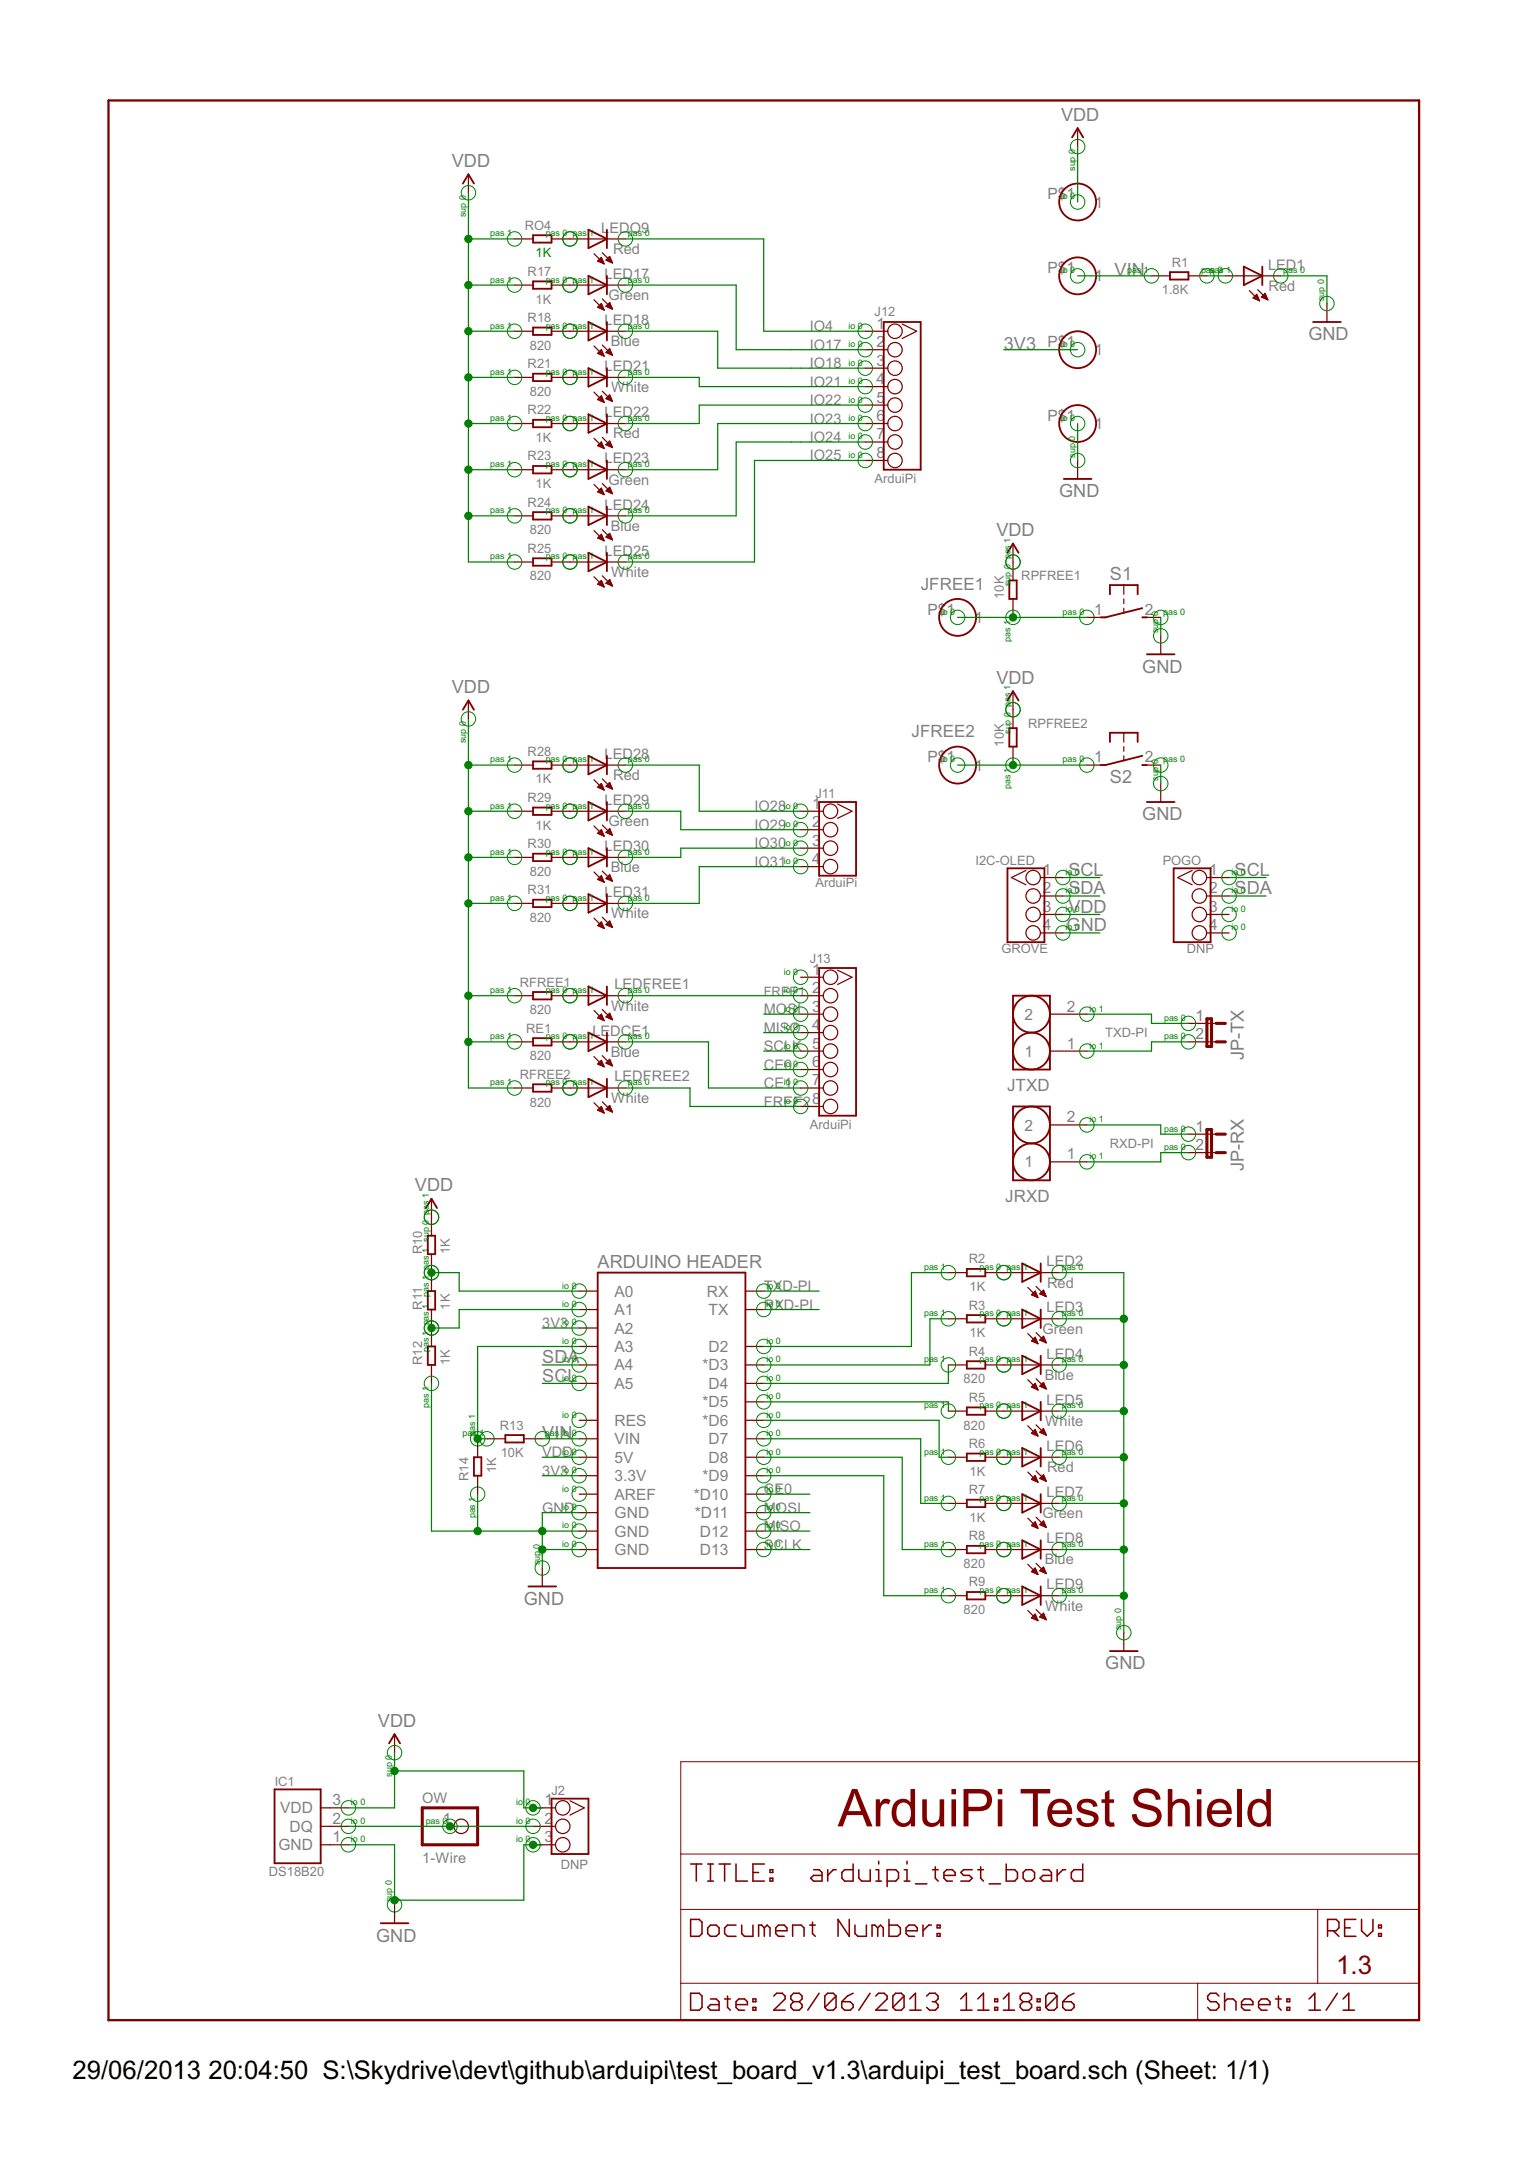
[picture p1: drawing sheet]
<svg xmlns="http://www.w3.org/2000/svg" width="210mm" height="297mm" viewBox="0 0 210 297" stroke-linecap="round" stroke-linejoin="round" font-family="sans-serif">
<defs><g id="words">
<text font-size="8" fill="#800000" x="115.2" y="251.3">ArduiPi Test Shield</text>
<text font-size="4" fill="#800000" x="183.8" y="271.6">1.3</text>
<g font-size="4">
<text x="10" y="286">29/06/2013</text>
<text x="28.7" y="286">20:04:50 S:\Skydrive\devt\github\arduipi\test_board_v1.3\arduipi_test_board.sch (Sheet: 1/1)</text>
</g>
<g font-size="2.8" fill="#808080">
<text x="145.9" y="16.6">VDD</text>
<text x="62.1" y="23">VDD</text>
<text x="153.3" y="38">VIN</text>
<text x="180" y="46.8">GND</text>
<text x="138.1" y="48.1">3V3</text>
<text x="145.7" y="68.4">GND</text>
<text x="137.1" y="73.8">VDD</text>
<text x="152.7" y="79.9">S1</text>
<text x="62.1" y="95.3">VDD</text>
<text x="137.1" y="94.1">VDD</text>
<text x="157.1" y="92.6">GND</text>
<text x="152.7" y="107.8">S2</text>
<text x="157.1" y="112.9">GND</text>
<text x="147" y="125.6">VDD</text>
<text x="147" y="120.5">SCL</text>
<text x="147" y="123">SDA</text>
<text x="169.8" y="120.5">SCL</text>
<text x="169.8" y="123">SDA</text>
<text x="146.7" y="128.1">GND</text>
<text x="171.1" y="145.9" transform="rotate(-90 171.1 145.9)">JP-TX</text>
<text x="171.1" y="161.1" transform="rotate(-90 171.1 161.1)">JP-RX</text>
<text x="57.1" y="163.9">VDD</text>
<text x="82.2" y="174.5">ARDUINO HEADER</text>
<text x="74.6" y="190.1">SCL</text>
<text x="74.6" y="187.5">SDA</text>
<text x="74.6" y="197.9">VIN</text>
<text x="72" y="220.8">GND</text>
<text x="152" y="229.7">GND</text>
<text x="52" y="237.6">VDD</text>
<text x="51.7" y="267.2">GND</text>
</g>
<g font-size="2.6" fill="#808080">
<text x="126.6" y="81.1">JFREE1</text>
<text x="125.4" y="101.4">JFREE2</text>
<text x="138.5" y="150.1">JTXD</text>
<text x="138.3" y="165.3">JRXD</text>
</g>
<g font-size="2.4" fill="#808080">
<text x="144.1" y="27.4">P$1</text>
<text x="150.6" y="28.6">1</text>
<text x="144.1" y="37.6">P$1</text>
<text x="150.6" y="38.7">1</text>
<text x="120.6" y="47.8">2</text>
<text x="120.6" y="45.2">1</text>
<text x="144.1" y="47.8">P$1</text>
<text x="120.6" y="50.3">3</text>
<text x="120.6" y="52.8">4</text>
<text x="150.6" y="48.9">1</text>
<text x="120.6" y="55.4">5</text>
<text x="120.6" y="57.9">6</text>
<text x="144.1" y="57.9">P$1</text>
<text x="150.6" y="59">1</text>
<text x="120.6" y="60.5">7</text>
<text x="120.6" y="63">8</text>
<text x="127.6" y="84.6">P$1</text>
<text x="134.1" y="85.7">1</text>
<text x="150.5" y="84.6">1</text>
<text x="157.5" y="84.6">2</text>
<text x="127.6" y="104.9">P$1</text>
<text x="134.1" y="106">1</text>
<text x="150.5" y="104.9">1</text>
<text x="157.5" y="104.9">2</text>
<text x="111.7" y="111.2">1</text>
<text x="111.7" y="113.8">2</text>
<text x="111.7" y="116.3">3</text>
<text x="111.7" y="118.9">4</text>
<text x="143.5" y="120.4">1</text>
<text x="143.5" y="122.9">2</text>
<text x="143.5" y="125.5">3</text>
<text x="166.3" y="120.4">1</text>
<text x="166.3" y="122.9">2</text>
<text x="166.3" y="125.5">3</text>
<text x="143.5" y="128">4</text>
<text x="166.3" y="128">4</text>
<text x="111.7" y="136.6">2</text>
<text x="111.7" y="134.1">1</text>
<text x="140.9" y="140.3">2</text>
<text x="146.8" y="139.2">2</text>
<text x="164.5" y="140.5">1</text>
<text x="164.5" y="143">2</text>
<text x="111.7" y="146.8">6</text>
<text x="111.7" y="149.3">7</text>
<text x="140.9" y="145.4">1</text>
<text x="146.8" y="144.3">1</text>
<text x="140.9" y="155.5">2</text>
<text x="146.8" y="154.4">2</text>
<text x="164.5" y="155.7">1</text>
<text x="140.9" y="160.6">1</text>
<text x="146.8" y="159.5">1</text>
<text x="164.5" y="158.2">2</text>
<text x="84.5" y="178.4">A0</text>
<text x="97.2" y="178.4">RX</text>
<text x="84.5" y="180.9">A1</text>
<text x="84.5" y="183.5">A2</text>
<text x="97.5" y="180.9">TX</text>
<text x="84.5" y="186">A3</text>
<text x="84.5" y="188.6">A4</text>
<text x="84.5" y="191.1">A5</text>
<text x="96.6" y="188.6">*D3</text>
<text x="97.5" y="186">D2</text>
<text x="97.5" y="191.1">D4</text>
<text x="84.5" y="196.2">RES</text>
<text x="96.6" y="193.6">*D5</text>
<text x="96.6" y="196.2">*D6</text>
<text x="84.5" y="198.7">VIN</text>
<text x="84.5" y="201.2">5V</text>
<text x="84.5" y="203.8">3.3V</text>
<text x="96.6" y="203.8">*D9</text>
<text x="97.5" y="198.7">D7</text>
<text x="97.5" y="201.2">D8</text>
<text x="84.5" y="206.3">AREF</text>
<text x="84.5" y="208.9">GND</text>
<text x="95.4" y="206.3">*D10</text>
<text x="95.6" y="208.9">*D11</text>
<text x="84.5" y="211.4">GND</text>
<text x="84.5" y="213.9">GND</text>
<text x="96.3" y="211.4">D12</text>
<text x="96.3" y="213.9">D13</text>
<text x="38.5" y="249.5">VDD</text>
<text x="45.7" y="250.9">2</text>
<text x="45.7" y="248.4">3</text>
<text x="60.9" y="250.9">1</text>
<text x="74.9" y="248.4">1</text>
<text x="74.9" y="250.9">2</text>
<text x="38.3" y="254.6">GND</text>
<text x="39.8" y="252">DQ</text>
<text x="45.7" y="253.5">1</text>
<text x="74.9" y="253.5">3</text>
</g>
<g font-size="2.2" fill="#808080">
<text x="82.7" y="32">LEDO9</text>
<text x="84.3" y="34.9">Red</text>
<text x="83.2" y="38.4">LED17</text>
<text x="83.7" y="41.3">Green</text>
<text x="174.4" y="37.1">LED1</text>
<text x="174.5" y="40">Red</text>
<text x="83.2" y="44.7">LED18</text>
<text x="84" y="47.6">Blue</text>
<text x="111.4" y="45.6">IO4</text>
<text x="83.2" y="51.1">LED21</text>
<text x="84.1" y="54">White</text>
<text x="111.4" y="48.1">IO17</text>
<text x="111.4" y="50.7">IO18</text>
<text x="111.4" y="53.2">IO21</text>
<text x="83.2" y="57.4">LED22</text>
<text x="111.4" y="55.7">IO22</text>
<text x="111.4" y="58.3">IO23</text>
<text x="83.2" y="63.8">LED23</text>
<text x="84.3" y="60.3">Red</text>
<text x="111.4" y="60.8">IO24</text>
<text x="111.4" y="63.4">IO25</text>
<text x="83.2" y="70.1">LED24</text>
<text x="83.7" y="66.7">Green</text>
<text x="83.2" y="76.5">LED25</text>
<text x="84" y="73">Blue</text>
<text x="84.1" y="79.4">White</text>
<text x="83.2" y="104.4">LED28</text>
<text x="84.3" y="107.3">Red</text>
<text x="83.2" y="110.7">LED29</text>
<text x="83.7" y="113.7">Green</text>
<text x="103.8" y="111.6">IO28</text>
<text x="83.2" y="117.1">LED30</text>
<text x="103.8" y="114.1">IO29</text>
<text x="103.8" y="116.7">IO30</text>
<text x="103.8" y="119.2">IO31</text>
<text x="83.2" y="123.4">LED31</text>
<text x="84" y="120">Blue</text>
<text x="84.1" y="126.4">White</text>
<text x="84.5" y="136">LEDFREE1</text>
<text x="81.5" y="142.5">LEDCE1</text>
<text x="84.1" y="139.1">White</text>
<text x="105.1" y="139.5">MOSI 3</text>
<text x="105.1" y="142.1">MISO 4</text>
<text x="84" y="145.4">Blue</text>
<text x="84.5" y="148.7">LEDFREE2</text>
<text x="105.1" y="144.6">SCLK 5</text>
<text x="105.1" y="147.2">CE0</text>
<text x="105.1" y="149.7">CE1</text>
<text x="84.1" y="151.7">White</text>
<text x="105.1" y="152.2">FREE28</text>
<text x="105.1" y="177.6">TXD-PI</text>
<text x="144" y="174.2">LED2</text>
<text x="144" y="177.1">Red</text>
<text x="74.6" y="182.7">3V3</text>
<text x="105.1" y="180.2">RXD-PI</text>
<text x="143.4" y="183.5">Green</text>
<text x="144" y="180.6">LED3</text>
<text x="143.7" y="189.8">Blue</text>
<text x="144" y="186.9">LED4</text>
<text x="143.7" y="196.2">White</text>
<text x="144" y="193.3">LED5</text>
<text x="74.6" y="200.5">VDD</text>
<text x="74.6" y="203">3V3</text>
<text x="144" y="199.6">LED6</text>
<text x="144" y="202.5">Red</text>
<text x="74.6" y="208.1">GND</text>
<text x="105.1" y="208.1">MOSI</text>
<text x="105.1" y="205.6">CE0</text>
<text x="143.4" y="208.9">Green</text>
<text x="144" y="206">LED7</text>
<text x="105.1" y="210.6">MISO</text>
<text x="105.1" y="213.2">SCLK</text>
<text x="143.7" y="215.2">Blue</text>
<text x="144" y="212.3">LED8</text>
<text x="143.7" y="221.6">White</text>
<text x="144" y="218.7">LED9</text>
<text x="58.1" y="248.1">OW</text>
<text x="58.1" y="256.4">1-Wire</text>
</g>
<g font-size="2" fill="#808080">
<text x="72.2" y="31.6">RO4</text>
<text x="72.6" y="38">R17</text>
<text x="73.7" y="41.8">1K</text>
<text x="159.8" y="40.5">1.8K</text>
<text x="161.2" y="36.7">R1</text>
<text x="72.6" y="44.3">R18</text>
<text x="120.3" y="43.5">J12</text>
<text x="72.6" y="50.7">R21</text>
<text x="72.9" y="48.1">820</text>
<text x="72.6" y="57">R22</text>
<text x="72.9" y="54.5">820</text>
<text x="72.6" y="63.4">R23</text>
<text x="73.7" y="60.8">1K</text>
<text x="72.6" y="69.7">R24</text>
<text x="73.7" y="67.2">1K</text>
<text x="120.3" y="66.4">ArduiPi</text>
<text x="72.6" y="76">R25</text>
<text x="72.9" y="73.5">820</text>
<text x="72.9" y="79.9">820</text>
<text x="138.1" y="82.4" transform="rotate(-90 138.1 82.4)">10K</text>
<text x="140.5" y="79.9">RPFREE1</text>
<text x="141.4" y="100.2">RPFREE2</text>
<text x="72.6" y="104">R28</text>
<text x="73.7" y="107.8">1K</text>
<text x="138.1" y="102.7" transform="rotate(-90 138.1 102.7)">10K</text>
<text x="72.6" y="110.3">R29</text>
<text x="112.2" y="109.8">J11</text>
<text x="72.6" y="116.7">R30</text>
<text x="73.7" y="114.1">1K</text>
<text x="134.2" y="119">I2C-OLED</text>
<text x="159.9" y="119">POGO</text>
<text x="72.6" y="123">R31</text>
<text x="72.9" y="120.5">820</text>
<text x="112.2" y="122">ArduiPi</text>
<text x="72.9" y="126.8">820</text>
<text x="137.8" y="131.2">GROVE</text>
<text x="163.3" y="131.2">DNP</text>
<text x="71.5" y="135.7">RFREE1</text>
<text x="105.1" y="137">FREE1</text>
<text x="111.4" y="132.4">J13</text>
<text x="72.4" y="142.1">RE1</text>
<text x="72.9" y="139.5">820</text>
<text x="152" y="142.7">TXD-PI</text>
<text x="71.5" y="148.4">RFREE2</text>
<text x="72.9" y="145.9">820</text>
<text x="72.9" y="152.2">820</text>
<text x="111.4" y="155.3">ArduiPi</text>
<text x="152.7" y="157.9">RXD-PI</text>
<text x="58.1" y="172.6" transform="rotate(-90 58.1 172.6)">R10</text>
<text x="61.9" y="172.6" transform="rotate(-90 61.9 172.6)">1K</text>
<text x="133.2" y="173.8">R2</text>
<text x="133.4" y="177.6">1K</text>
<text x="58.1" y="180.2" transform="rotate(-90 58.1 180.2)">R11</text>
<text x="61.9" y="180.2" transform="rotate(-90 61.9 180.2)">1K</text>
<text x="133.2" y="180.2">R3</text>
<text x="133.4" y="184">1K</text>
<text x="58.1" y="187.8" transform="rotate(-90 58.1 187.8)">R12</text>
<text x="61.9" y="187.8" transform="rotate(-90 61.9 187.8)">1K</text>
<text x="132.5" y="190.3">820</text>
<text x="133.2" y="186.5">R4</text>
<text x="68.8" y="196.7">R13</text>
<text x="132.5" y="196.7">820</text>
<text x="133.2" y="192.9">R5</text>
<text x="64.4" y="203.8" transform="rotate(-90 64.4 203.8)">R14</text>
<text x="68.2" y="202.7" transform="rotate(-90 68.2 202.7)">1K</text>
<text x="68.9" y="200.5">10K</text>
<text x="133.2" y="199.2">R6</text>
<text x="133.4" y="203">1K</text>
<text x="133.2" y="205.6">R7</text>
<text x="133.4" y="209.4">1K</text>
<text x="132.5" y="215.7">820</text>
<text x="133.2" y="211.9">R8</text>
<text x="133.2" y="218.3">R9</text>
<text x="132.5" y="222.1">820</text>
<text x="37.8" y="245.7">IC1</text>
<text x="75.9" y="247">J2</text>
<text x="77.1" y="257.1">DNP</text>
<text x="37" y="258.1">DS18B20</text>
</g>
<text font-size="2" fill="#008000" x="73.7" y="35.4">1K</text>
<g font-size="1.4" fill="#008000">
<text x="147.9" y="23.5" transform="rotate(-90 147.9 23.5)">sup 0</text>
<text x="64.1" y="29.9" transform="rotate(-90 64.1 29.9)">sup 0</text>
<text x="145.9" y="27.4">io 0</text>
<text x="67.4" y="32.5">pas 1</text>
<text x="75.1" y="32.5">pas 0 pas 1</text>
<text x="86.4" y="32.5">pas 0</text>
<text x="67.4" y="38.9">pas 1</text>
<text x="75.1" y="38.9">pas 0 pas 1</text>
<text x="86.4" y="38.9">pas 0</text>
<text x="145.9" y="37.6">io 0</text>
<text x="155" y="37.6">pas 1</text>
<text x="165.2" y="37.6">papsa0s 1</text>
<text x="176.5" y="37.6">pas 0</text>
<text x="182.2" y="41.4" transform="rotate(-90 182.2 41.4)">sup 0</text>
<text x="67.4" y="45.2">pas 1</text>
<text x="75.1" y="45.2">pas 0 pas 1</text>
<text x="86.4" y="45.2">pas 0</text>
<text x="116.7" y="47.8">io 0</text>
<text x="116.7" y="45.2">io 0</text>
<text x="145.9" y="47.8">io 0</text>
<text x="67.4" y="51.6">pas 1</text>
<text x="75.1" y="51.6">pas 0 pas 1</text>
<text x="86.4" y="51.6">pas 0</text>
<text x="116.7" y="50.3">io 0</text>
<text x="116.7" y="52.8">io 0</text>
<text x="67.4" y="57.9">pas 1</text>
<text x="75.1" y="57.9">pas 0 pas 1</text>
<text x="86.4" y="57.9">pas 0</text>
<text x="116.7" y="55.4">io 0</text>
<text x="116.7" y="57.9">io 0</text>
<text x="145.9" y="57.9">io 0</text>
<text x="67.4" y="64.3">pas 1</text>
<text x="75.1" y="64.3">pas 0 pas 1</text>
<text x="86.4" y="64.3">pas 0</text>
<text x="116.7" y="60.5">io 0</text>
<text x="116.7" y="63">io 0</text>
<text x="147.9" y="63" transform="rotate(-90 147.9 63)">sup 0</text>
<text x="67.4" y="70.6">pas 1</text>
<text x="75.1" y="70.6">pas 0 pas 1</text>
<text x="86.4" y="70.6">pas 0</text>
<text x="67.4" y="77">pas 1</text>
<text x="75.1" y="77">pas 0 pas 1</text>
<text x="86.4" y="77">pas 0</text>
<text x="139" y="80.7" transform="rotate(-90 139 80.7)">sup 0 pas 1</text>
<text x="129.4" y="84.6">io 0</text>
<text x="139" y="88.3" transform="rotate(-90 139 88.3)">pas 1</text>
<text x="146.2" y="84.6">pas 0</text>
<text x="159.3" y="87.1" transform="rotate(-90 159.3 87.1)">sup</text>
<text x="159.3" y="84.8" transform="rotate(-90 159.3 84.8)">0</text>
<text x="160" y="84.6">pas 0</text>
<text x="139" y="101" transform="rotate(-90 139 101)">sup 0 pas 1</text>
<text x="64.1" y="102.2" transform="rotate(-90 64.1 102.2)">sup 0</text>
<text x="67.4" y="104.9">pas 1</text>
<text x="75.1" y="104.9">pas 0 pas 1</text>
<text x="86.4" y="104.9">pas 0</text>
<text x="129.4" y="104.9">io 0</text>
<text x="146.2" y="104.9">pas 0</text>
<text x="159.3" y="107.4" transform="rotate(-90 159.3 107.4)">sup</text>
<text x="159.3" y="105.1" transform="rotate(-90 159.3 105.1)">0</text>
<text x="160" y="104.9">pas 0</text>
<text x="67.4" y="111.2">pas 1</text>
<text x="75.1" y="111.2">pas 0 pas 1</text>
<text x="86.4" y="111.2">pas 0</text>
<text x="107.8" y="111.2">io 0</text>
<text x="107.8" y="113.8">io 0</text>
<text x="139" y="108.6" transform="rotate(-90 139 108.6)">pas 1</text>
<text x="67.4" y="117.6">pas 1</text>
<text x="75.1" y="117.6">pas 0 pas 1</text>
<text x="86.4" y="117.6">pas 0</text>
<text x="107.8" y="116.3">io 0</text>
<text x="107.8" y="118.9">io 0</text>
<text x="67.4" y="123.9">pas 1</text>
<text x="75.1" y="123.9">pas 0 pas 1</text>
<text x="86.4" y="123.9">pas 0</text>
<text x="146.6" y="120.4">io 0</text>
<text x="146.6" y="122.9">io 0</text>
<text x="146.6" y="125.5">io 0</text>
<text x="169.4" y="120.4">io 0</text>
<text x="169.4" y="122.9">io 0</text>
<text x="169.4" y="125.5">io 0</text>
<text x="146.6" y="128">io 0</text>
<text x="169.4" y="128">io 0</text>
<text x="67.4" y="136.6">pas 1</text>
<text x="75.1" y="136.6">pas 0 pas 1</text>
<text x="86.4" y="136.6">pas 0</text>
<text x="107.8" y="136.6">io 0</text>
<text x="107.8" y="134.1">io 0</text>
<text x="67.4" y="143">pas 1</text>
<text x="75.1" y="143">pas 0 pas 1</text>
<text x="86.4" y="143">pas 0</text>
<text x="107.8" y="139.2">io 0</text>
<text x="107.8" y="141.7">io 0</text>
<text x="149.9" y="139.2">io 1</text>
<text x="160.1" y="140.5">pas 0</text>
<text x="160.1" y="143">pas 0</text>
<text x="67.4" y="149.3">pas 1</text>
<text x="75.1" y="149.3">pas 0 pas 1</text>
<text x="86.4" y="149.3">pas 0</text>
<text x="107.8" y="144.3">io 0</text>
<text x="107.8" y="146.8">io 0</text>
<text x="107.8" y="149.3">io 0</text>
<text x="149.9" y="144.3">io 1</text>
<text x="107.8" y="151.9">io 0</text>
<text x="149.9" y="154.4">io 1</text>
<text x="160.1" y="155.7">pas 0</text>
<text x="149.9" y="159.5">io 1</text>
<text x="160.1" y="158.2">pas 0</text>
<text x="77.3" y="177.3">io 0</text>
<text x="77.3" y="179.8">io 0</text>
<text x="105.4" y="177.3">io 0</text>
<text x="105.4" y="179.8">io 0</text>
<text x="127.1" y="174.7">pas 1</text>
<text x="134.7" y="174.7">pas 0 pas 1</text>
<text x="146" y="174.7">pas 0</text>
<text x="77.3" y="182.4">io 0</text>
<text x="77.3" y="184.9">io 0</text>
<text x="105.4" y="184.9">io 0</text>
<text x="127.1" y="181.1">pas 1</text>
<text x="134.7" y="181.1">pas 0 pas 1</text>
<text x="146" y="181.1">pas 0</text>
<text x="59" y="186.1" transform="rotate(-90 59 186.1)">pas 1 pas 1 pas 1 pas 1 sup 0 pas 1</text>
<text x="77.3" y="187.4">io 0</text>
<text x="77.3" y="190">io 0</text>
<text x="105.4" y="187.4">io 0</text>
<text x="105.4" y="190">io 0</text>
<text x="127.1" y="187.4">pas 1</text>
<text x="134.7" y="187.4">pas 0 pas 1</text>
<text x="146" y="187.4">pas 0</text>
<text x="59" y="193.7" transform="rotate(-90 59 193.7)">pas 1</text>
<text x="63.6" y="197.6">pas</text>
<text x="65.3" y="197.6" transform="rotate(-90 65.3 197.6)">pas 1</text>
<text x="65.9" y="197.6">1</text>
<text x="74.9" y="197.6">pas 1io 0</text>
<text x="77.3" y="195.1">io 0</text>
<text x="105.4" y="192.5">io 0</text>
<text x="105.4" y="195.1">io 0</text>
<text x="105.4" y="197.6">io 0</text>
<text x="127.1" y="193.8">pas 1</text>
<text x="134.7" y="193.8">pas 0 pas 1</text>
<text x="146" y="193.8">pas 0</text>
<text x="77.3" y="200.1">io 0</text>
<text x="77.3" y="202.7">io 0</text>
<text x="105.4" y="200.1">io 0</text>
<text x="105.4" y="202.7">io 0</text>
<text x="127.1" y="200.1">pas</text>
<text x="129.4" y="200.1">1</text>
<text x="134.7" y="200.1">pas 0 pas 1</text>
<text x="146" y="200.1">pas 0</text>
<text x="65.3" y="208.9" transform="rotate(-90 65.3 208.9)">pas 1</text>
<text x="77.3" y="205.2">io 0</text>
<text x="77.3" y="207.8">io 0</text>
<text x="105.4" y="205.2">io 0</text>
<text x="105.4" y="207.8">io 0</text>
<text x="127.1" y="206.5">pas 1</text>
<text x="134.7" y="206.5">pas 0 pas 1</text>
<text x="146" y="206.5">pas 0</text>
<text x="74.2" y="215.4" transform="rotate(-90 74.2 215.4)">sup 0</text>
<text x="77.3" y="210.3">io 0</text>
<text x="77.3" y="212.8">io 0</text>
<text x="105.4" y="210.3">io 0</text>
<text x="105.4" y="212.8">io 0</text>
<text x="127.1" y="212.8">pas 1</text>
<text x="134.7" y="212.8">pas 0 pas 1</text>
<text x="146" y="212.8">pas 0</text>
<text x="127.1" y="219.2">pas 1</text>
<text x="134.7" y="219.2">pas 0 pas 1</text>
<text x="146" y="219.2">pas 0</text>
<text x="154.2" y="224.3" transform="rotate(-90 154.2 224.3)">sup 0</text>
<text x="53.9" y="244.5" transform="rotate(-90 53.9 244.5)">sup 0</text>
<text x="48.3" y="250.9">io 0</text>
<text x="48.3" y="248.4">io 0</text>
<text x="58.6" y="250.9">pas 0</text>
<text x="71" y="248.4">io</text>
<text x="71" y="250.9">io 0</text>
<text x="72.3" y="248.4">0</text>
<text x="48.3" y="253.5">io 0</text>
<text x="71" y="253.5">io 0</text>
<text x="53.9" y="261.7" transform="rotate(-90 53.9 261.7)">sup 0</text>
</g>
</g></defs>
<g fill="none" stroke="#800000" stroke-width=".25">
<path d="M147.5 18.9l.7-1.3 .8 1.3M63.7 25.3l.7-1.3 .8 1.3M73.3 32.4h2.6v1h-2.6zM73.3 38.7h2.6v1h-2.6zM80.9 31.6l2.6 1.3-2.6 1.2zM80.9 38l2.6 1.2-2.6 1.3zM83.5 31.6v2.5M83.5 38v2.5M160.9 37.4h2.6v1.1h-2.6zM171.1 36.7l2.5 1.3-2.5 1.2zM173.6 36.7v2.5M73.3 45.1h2.6v1h-2.6z"/>
<path d="M73.3 51.4h2.6v1h-2.6zM73.3 57.8h2.6v1h-2.6zM80.9 44.3l2.6 1.3-2.6 1.2zM80.9 50.7l2.6 1.2-2.6 1.3zM80.9 57l2.6 1.3-2.6 1.2zM83.5 44.3v2.5M83.5 50.7v2.5M83.5 57v2.5M121.6 44.3h5v20.3h-5zM180.6 44.3h3.8M73.3 64.1h2.6v1h-2.6zM73.3 70.5h2.6v1h-2.6z"/>
<path d="M73.3 76.8h2.6v1h-2.6zM80.9 63.4l2.6 1.2-2.6 1.3zM80.9 69.7l2.6 1.3-2.6 1.2zM80.9 76.1l2.6 1.2-2.6 1.3zM83.5 63.4v2.5M83.5 69.7v2.5M83.5 76.1v2.5M138.6 76.1l.7-1.3 .8 1.3M138.8 79.9h1v2.5h-1zM146.3 65.9h3.8M63.7 97.6l.7-1.2 .8 1.2M138.6 96.4l.7-1.3 .8 1.3"/>
<path d="M152.7 81.8v-1.3h3.8v1.3M157.1 83.7l-5.1 1.2h-.6M157.1 84.9h.7M157.8 90h3.8M73.3 104.8h2.6v1h-2.6zM73.3 111.1h2.6v1h-2.6zM73.3 117.5h2.6v1h-2.6zM80.9 104l2.6 1.3-2.6 1.2zM80.9 110.3l2.6 1.3-2.6 1.3zM80.9 116.7l2.6 1.3-2.6 1.2zM83.5 104v2.5M83.5 110.3v2.6"/>
<path d="M83.5 116.7v2.5M112.7 110.3h5.1v10.2h-5.1zM138.6 119.5h5.1v10.1h-5.1zM138.8 100.2h1v2.5h-1zM152.7 102.1v-1.3h3.8v1.3M157.1 104l-5.1 1.3h-.6M157.1 105.3h.7M157.8 110.3h3.8M161.4 119.5h5.1v10.1h-5.1zM73.3 123.8h2.6v1h-2.6zM73.3 136.5h2.6v1h-2.6zM80.9 123l2.6 1.3-2.6 1.3z"/>
<path d="M80.9 135.7l2.6 1.3-2.6 1.3zM83.5 123v2.6M83.5 135.7v2.6M112.7 133.2h5.1v20.3h-5.1zM139.3 137h5.1v10.2h-5.1zM73.3 142.8h2.6v1h-2.6zM73.3 149.2h2.6v1h-2.6zM80.9 142.1l2.6 1.2-2.6 1.3zM80.9 148.4l2.6 1.3-2.6 1.3zM83.5 142.1v2.5M83.5 148.4v2.6M139.3 152.2h5.1v10.2h-5.1z"/>
<path d="M58.6 166.2l.8-1.3 .7 1.3M58.8 170h1.1v2.6h-1.1zM58.8 177.6h1.1v2.6h-1.1zM82.2 175.1h20.3v40.6h-20.3zM133 174.6h2.5v1h-2.5zM140.6 173.8l2.6 1.3-2.6 1.3zM143.2 173.8v2.6M58.8 185.3h1.1v2.5h-1.1zM69.5 197.4h2.6v1.1h-2.6zM133 180.9h2.5v1h-2.5zM133 187.3h2.5v1h-2.5zM133 193.6h2.5v1h-2.5z"/>
<path d="M133 200h2.5v1h-2.5zM140.6 180.2l2.6 1.2-2.6 1.3zM140.6 186.5l2.6 1.3-2.6 1.3zM140.6 192.9l2.6 1.2-2.6 1.3zM140.6 199.2l2.6 1.3-2.6 1.3zM143.2 180.2v2.5M143.2 186.5v2.6M143.2 192.9v2.5M143.2 199.2v2.6M65.2 200.5h1v2.5h-1zM72.7 218.3h3.8M133 206.3h2.5v1h-2.5z"/>
<path d="M133 212.7h2.5v1h-2.5zM133 219h2.5v1h-2.5zM140.6 205.6l2.6 1.2-2.6 1.3zM140.6 211.9l2.6 1.3-2.6 1.3zM140.6 218.3l2.6 1.2-2.6 1.3zM143.2 205.6v2.5M143.2 211.9v2.6M143.2 218.3v2.5M53.5 239.9l.8-1.3 .7 1.3M152.7 227.2h3.8M37.8 246.2h6.3v10.1h-6.3zM75.9 247.5h5v7.6h-5z"/>
<path d="M52.4 264.6h3.8"/>
<circle cx="148.2" cy="38" r="2.54"/>
<circle cx="148.2" cy="27.8" r="2.54"/>
<circle cx="148.2" cy="58.3" r="2.54"/>
<circle cx="148.2" cy="48.1" r="2.54"/>
<circle cx="131.7" cy="84.9" r="2.54"/>
<circle cx="131.7" cy="105.3" r="2.54"/>
<circle cx="141.9" cy="139.5" r="2.54"/>
<circle cx="141.9" cy="159.9" r="2.54"/>
<circle cx="141.9" cy="144.6" r="2.54"/>
<circle cx="141.9" cy="154.8" r="2.54"/>
</g>
<g fill="none" stroke="#800000" stroke-width=".17">
<path d="M148.2 17.6v2.6M64.4 24v2.5M70.8 32.9h2.5M70.8 39.2h2.5M75.9 32.9h10.1M75.9 39.2h10.1M81.7 34.9l1.4 1.4M82.2 35.9l.5-.5 .4 .9zM82.3 35.9h.6M82.3 36h.7M82.4 35.7h.4M82.5 35.6h.3"/>
<path d="M82.6 36.1h.4M82.6 35.5h.1M82.8 34.8l1.4 1.4M82.9 36.2h.2M83.4 35.7h.7M83.5 35.9h.6M83.5 35.6h.5M83.7 35.5h.2M83.8 36h.4M83.8 35.4h.1M83.9 35.3l.3 .9-.8-.4zM84.1 36.1h.1"/>
<path d="M158.4 38h2.5M163.5 38h2.5M168.6 38h7.6M171.9 40l1.3 1.4M173 39.9l1.4 1.4M70.8 58.3h2.5M70.8 45.6h2.5M70.8 51.9h2.5M75.9 58.3h10.1M75.9 45.6h10.1M75.9 51.9h10.1M81.7 41.3l1.4 1.4"/>
<path d="M81.7 47.6l1.4 1.4M81.7 54l1.4 1.4M82.2 42.3l.9 .4M82.2 48.6l.5-.5 .4 .9zM82.2 55l.5-.5 .4 .9zM82.2 42.2h.7M82.3 48.6h.6M82.3 54.9h.6M82.3 48.5h.6M82.4 42.1h.5M82.4 55h.6M82.4 54.8h.4"/>
<path d="M82.4 42.4h.6M82.4 48.4h.4M82.5 42h.3M82.5 54.7h.3M82.5 48.8h.5M82.5 48.3h.3M82.6 41.9h.2M82.6 55.2h.4M82.6 54.5h.2M82.7 48.2h.1M82.7 41.8l-.5 .5M82.7 41.8l.4 .9"/>
<path d="M82.7 42.5h.3M82.7 41.8h.1M82.8 48.9h.2M82.8 41.1l1.4 1.4M82.8 47.5l1.4 1.4M82.8 53.8l1.4 1.4M82.9 55.3h.2M83 42.6h.1M83.4 48.5l.5-.5 .3 .9zM83.4 54.8l.5-.5 .3 .9zM83.4 42.1h.7M83.4 54.8h.7"/>
<path d="M83.4 48.5h.7M83.4 48.4h.6M83.5 42h.5M83.5 54.9h.6M83.5 54.7h.5M83.6 48.3h.4M83.6 42.2h.5M83.6 41.9h.4M83.7 54.5h.2M83.7 48.6h.4M83.7 48.2h.2M83.7 41.8h.2"/>
<path d="M83.8 54.4h.1M83.8 48h.1M83.8 55h.4M83.8 41.6h.1M83.9 42.4h.3M83.9 41.6l-.5 .5 .8 .4M83.9 41.6l.3 .9M84 48.8h.2M84.1 55.2h.1M84.2 42.5h.1M119 48.1h3.1M119 50.7h3.1"/>
<path d="M119 53.2h3.1M119 55.7h3.1M119 58.3h3.1M119 45.6h3.1M124.1 44.6l2 1-2 1M172.4 41l.5-.5 .3 .9zM172.4 41h.7M172.4 40.9h.6M172.6 40.8h.4M172.7 40.7h.2M172.7 41.2h.4M172.8 40.6h.1"/>
<path d="M173 41.3h.2M173.5 40.9l.5-.5 .4 .9zM173.6 40.8h.6M173.6 40.9h.6M173.7 40.7h.4M173.8 40.6h.3M173.9 41h.4M173.9 40.4h.1M174.2 41.2h.1M182.5 41.8v2.5M70.8 64.6h2.5M70.8 71h2.5"/>
<path d="M70.8 77.3h2.5M75.9 64.6h10.1M75.9 71h10.1M75.9 77.3h10.1M81.7 60.3l1.4 1.4M81.7 66.7l1.4 1.4M81.7 73l1.4 1.4M81.7 79.4l1.4 1.4M82.2 61.3l.9 .4M82.2 61.3l.5-.5 .4 .9M82.2 61.3h.7M82.2 67.7l.5-.5 .4 .9z"/>
<path d="M82.2 74l.5-.5 .4 .9zM82.3 74h.6M82.3 67.7h.7M82.3 67.6h.6M82.3 61.2h.6M82.4 74.1h.6M82.4 73.9h.5M82.4 67.5h.4M82.5 61.4h.5M82.5 61.1h.3M82.5 73.7h.3M82.5 67.3h.3"/>
<path d="M82.5 67.8h.5M82.6 60.9h.2M82.6 73.6h.2M82.7 67.2h.1M82.7 74.2h.3M82.7 60.8h.1M82.7 79.9h.1M82.7 61.6h.3M82.8 60.2l1.4 1.4M82.8 66.5l1.4 1.4M82.8 67.9h.3M82.8 72.9l1.4 1.4"/>
<path d="M82.8 79.2l1.4 1.4M83 74.3h.1M83 61.7h.1M83.4 61.2h.7M83.4 61.2l.8 .4M83.4 67.5l.5-.5 .3 .9zM83.4 73.9l.5-.5 .3 .9zM83.4 73.9h.7M83.4 67.6h.7M83.4 67.5h.6M83.5 61.1h.5M83.5 73.7h.5"/>
<path d="M83.5 67.3h.5M83.5 74h.6M83.6 60.9h.4M83.6 61.3h.5M83.6 73.6h.3M83.7 67.2h.2M83.7 60.8h.2M83.7 67.7h.4M83.7 79.9h.2M83.8 73.5h.1M83.8 67.1h.1M83.8 74.1h.4"/>
<path d="M83.8 79.8h.1M83.8 60.7h.1M83.9 60.7l-.5 .5M83.9 60.7l.3 .9M83.9 79.7l-.5 .5M83.9 79.7l.3 .9M83.9 61.4h.3M84 67.8h.2M84.1 74.2h.1M84.2 61.6h.1M119 60.8h3.1M119 63.4h3.1"/>
<path d="M139.3 74.8v5.1M148.2 63.4v2.5M64.4 96.4v2.5M82.2 80.4l.9 .4M82.2 80.4l.5-.5 .4 .9M82.2 80.4h.7M82.3 80.2h.6M82.4 80.1h.4M82.5 80.5h.5M82.6 80h.2M82.8 80.6h.2M83.1 80.7h.1"/>
<path d="M83.4 80.2h.7M83.4 80.2l.8 .4M83.5 80.1h.5M83.6 80h.4M83.7 80.4h.4M83.9 80.5h.3M84.2 80.6h.1M139.3 82.4v2.5M139.3 95.1v5.1M149.5 84.9h2.5M154.6 80.5v1.3M154.6 82.4v.6"/>
<path d="M154.6 83.7v.6M157.1 84.9h2.6M159.7 87.5v2.5M70.8 111.6h2.5M70.8 105.3h2.5M70.8 118h2.5M75.9 111.6h10.1M75.9 105.3h10.1M75.9 118h10.1M81.7 107.3l1.4 1.4M81.7 113.6l1.4 1.4M81.7 120l1.4 1.4"/>
<path d="M82.2 108.3l.5-.5 .4 .9zM82.2 114.7l.5-.5 .4 .8zM82.2 114.6h.7M82.3 108.2h.6M82.3 108.4h.7M82.4 114.5h.5M82.4 108.1h.4M82.4 114.7h.6M82.5 114.4h.3M82.5 108h.3M82.6 108.5h.4M82.6 114.3h.2"/>
<path d="M82.6 107.9h.1M82.7 114.9h.3M82.8 107.2l1.4 1.4M82.8 113.5l1.4 1.4M82.8 119.8l1.4 1.4M82.9 108.6h.2M83 115h.1M83.4 108.2l.5-.5 .3 .9zM83.4 114.5h.7M83.4 108.1h.7M83.5 108.2h.6M83.5 114.4h.5"/>
<path d="M83.5 108h.5M83.6 114.6h.5M83.6 114.3h.4M83.7 107.9h.2M83.7 114.1h.2M83.8 108.4h.4M83.8 107.7h.1M83.9 114.7h.3M83.9 114l-.5 .5 .8 .4M83.9 114l.3 .9M83.9 114h.1M84 108.5h.2"/>
<path d="M84.1 114.9h.1M110.1 111.6h3.1M110.1 114.2h3.1M110.1 116.7h3.1M110.1 119.2h3.1M115.2 110.6l2 1-2 1M139.3 102.7v2.6M141.1 119.8l-2 .9 2 1M149.5 105.3h2.5M154.6 100.8v1.3M154.6 102.7v.7M154.6 104v.6"/>
<path d="M157.1 105.3h2.6M159.7 107.8v2.5M164 119.8l-2 .9 2 1M70.8 137h2.5M70.8 124.3h2.5M75.9 137h10.1M75.9 124.3h10.1M81.7 126.3l1.4 1.4M81.7 139l1.4 1.4M82.2 121l.5-.5 .4 .9zM82.2 127.3l.5-.5 .4 .9zM82.2 121h.7"/>
<path d="M82.3 127.3h.6M82.3 140h.6M82.3 120.9h.6M82.3 127.4h.7M82.4 127.2h.4M82.4 120.8h.4M82.4 139.8h.4M82.5 127h.3M82.5 121.1h.5M82.5 120.6h.3M82.5 139.7h.3M82.6 127.5h.4"/>
<path d="M82.6 126.9h.1M82.7 139.6h.1M82.7 120.5h.1M82.8 121.3h.2M82.8 126.2l1.4 1.4M82.8 138.9l1.4 1.4M82.9 127.7h.2M83.1 121.4h.1M83.4 120.9l.5-.5 .3 .8zM83.4 127.2l.5-.5 .3 .9zM83.4 139.9l.5-.5 .3 .9zM83.4 120.9h.7"/>
<path d="M83.4 127.2h.7M83.4 140h.7M83.4 120.8h.6M83.4 139.8h.6M83.5 127.3h.6M83.5 127h.5M83.6 120.6h.4M83.6 139.7h.4M83.7 126.9h.2M83.7 121h.4M83.7 139.6h.2M83.7 120.5h.2"/>
<path d="M83.8 126.8h.1M83.8 127.4h.4M83.8 120.4h.1M83.8 139.5h.1M84 121.1h.2M84.1 127.5h.1M110.1 137h3.1M110.1 139.5h3.1M110.1 134.5h3.1M115.2 133.5l2 1-2 .9M143.1 120.7h3.1M143.1 123.3h3.1"/>
<path d="M143.1 125.8h3.1M143.1 128.4h3.1M144.4 139.5h5.1M165.9 120.7h3.2M165.9 123.3h3.2M165.9 125.8h3.2M165.9 128.4h3.2M70.8 149.7h2.5M70.8 143.3h2.5M75.9 149.7h10.1M75.9 143.3h10.1M81.7 145.4l1.4 1.4"/>
<path d="M81.7 151.7l1.4 1.4M82.2 146.4l.5-.5 .4 .9zM82.2 152.7l.9 .4M82.2 152.7l.5-.5 .4 .9M82.2 152.7h.7M82.2 140l.5-.5 .4 .9zM82.3 146.3h.6M82.3 140.1h.7M82.3 152.6h.6M82.4 146.5h.6M82.4 146.2h.5M82.4 152.5h.4"/>
<path d="M82.5 152.9h.5M82.5 146.1h.3M82.5 140.2h.5M82.6 152.4h.2M82.6 146h.2M82.7 146.6h.3M82.7 152.3h.1M82.8 153h.2M82.8 140.3h.2M82.8 145.2l1.4 1.4M82.8 151.6l1.4 1.4M82.9 146.7h.2"/>
<path d="M83 153.1h.1M83.4 146.3l.5-.5 .3 .8zM83.4 152.6h.7M83.4 152.6l.8 .4M83.4 152.6l.5-.5 .3 .9M83.4 146.2h.7M83.5 152.5h.5M83.5 146.1h.5M83.5 146.3h.6M83.6 152.4h.4M83.6 146h.3M83.6 152.7h.5"/>
<path d="M83.7 152.3h.2M83.7 140.1h.4M83.8 145.9h.1M83.8 146.5h.4M83.8 152.1h.1M83.9 152.9h.3M84 140.2h.2M84.1 146.6h.1M84.2 153h.1M110.1 142.1h3.1M110.1 144.6h3.1M110.1 147.2h3.1"/>
<path d="M110.1 149.7h3.1M110.1 152.2h3.1M144.4 144.6h5.1M144.4 159.9h5.1M144.4 154.8h5.1M163.5 143.3h3.8M163.5 140.8h3.8M163.5 156h3.8M163.5 158.6h3.8M59.4 164.9v5.1M59.4 172.6v5M79.7 177.6h2.5"/>
<path d="M102.5 177.6h2.6M130.5 175.1h2.5M135.5 175.1h10.2M141.4 177.1l1.4 1.4M141.9 178.1l.5-.5 .4 .9zM141.9 178.1h.7M142 178.2h.6M142.1 177.9h.4M142.2 177.8h.3M142.3 178.3h.4M142.3 177.7h.1M142.5 177l1.4 1.4"/>
<path d="M142.6 178.4h.1M143 178l.5-.5 .4 .9zM143.1 177.9h.6M143.2 178.1h.6M143.2 177.8h.5M143.3 177.7h.3M143.4 178.2h.4M143.4 177.6h.2M143.7 178.3h.2M59.4 180.2v5.1M59.4 187.8v2.5M65.7 198v2.5"/>
<path d="M67 198h2.5M72.1 198h2.5M79.7 180.2h2.5M79.7 185.3h2.5M79.7 187.8h2.5M79.7 190.3h2.5M79.7 195.4h2.5M79.7 198h2.5M79.7 182.7h2.5M102.5 180.2h2.6M102.5 185.3h2.6M102.5 187.8h2.6"/>
<path d="M102.5 190.3h2.6M102.5 192.9h2.6M102.5 195.4h2.6M102.5 198h2.6M130.5 187.8h2.5M130.5 181.4h2.5M130.5 194.1h2.5M135.5 187.8h10.2M135.5 181.4h10.2M135.5 194.1h10.2M141.4 183.5l1.4 1.4M141.4 189.8l1.4 1.4"/>
<path d="M141.4 196.2l1.4 1.4M141.9 184.5l.5-.5 .4 .9zM141.9 190.8l.5-.5 .4 .9zM141.9 197.2l.5-.5 .4 .9zM141.9 184.5h.7M141.9 190.9h.7M141.9 197.1h.7M142 190.7h.6M142 184.3h.5M142 197.3h.6M142 197h.5M142.1 184.6h.5"/>
<path d="M142.1 190.6h.4M142.2 184.2h.3M142.2 196.9h.3M142.2 191h.5M142.2 190.5h.3M142.3 184.1h.1M142.3 197.4h.4M142.3 196.8h.1M142.3 190.4h.1M142.4 184.7h.3M142.5 191.1h.2M142.5 183.3l1.4 1.4"/>
<path d="M142.5 189.7l1.4 1.4M142.5 196l1.4 1.4M142.6 197.5h.1M142.7 184.8h.1M142.8 191.2h.1M143 190.7l.5-.5 .4 .9zM143 197.1l.5-.5 .4 .8zM143 184.3h.7M143.1 197h.6M143.1 190.7h.7M143.1 190.6h.6M143.2 184.2h.5"/>
<path d="M143.2 197.1h.6M143.2 196.9h.5M143.2 190.5h.5M143.3 184.5h.5M143.3 184.1h.3M143.3 196.8h.3M143.4 190.9h.4M143.4 190.4h.2M143.4 184h.2M143.4 196.6h.2M143.5 197.3h.3M143.5 190.2h.1"/>
<path d="M143.5 184.6h.3M143.5 183.9l-.5 .5 .9 .3M143.5 183.9l.4 .8M143.5 183.9h.1M143.6 191h.3M143.7 197.4h.2M143.8 184.7h.1M65.7 203v2.6M74.6 215.7v2.6M79.7 200.5h2.5M79.7 203h2.5M79.7 205.6h2.5"/>
<path d="M79.7 208.1h2.5M79.7 210.7h2.5M79.7 213.2h2.5M102.5 200.5h2.6M102.5 203h2.6M102.5 205.6h2.6M102.5 208.1h2.6M102.5 210.7h2.6M102.5 213.2h2.6M130.5 200.5h2.5M130.5 213.2h2.5M130.5 206.8h2.5"/>
<path d="M130.5 219.5h2.5M135.5 200.5h10.2M135.5 213.2h10.2M135.5 206.8h10.2M135.5 219.5h10.2M141.4 202.5l1.4 1.4M141.4 208.9l1.4 1.4M141.4 215.2l1.4 1.4M141.9 209.9l.5-.5 .4 .9zM141.9 216.2l.5-.5 .4 .9zM141.9 203.5h.7M141.9 216.2h.7"/>
<path d="M141.9 209.9h.7M142 209.8h.6M142 203.4h.6M142 216.3h.6M142 216.1h.5M142.1 209.7h.4M142.1 203.6h.5M142.1 203.3h.4M142.2 215.9h.3M142.2 209.5h.3M142.2 210h.5M142.3 203.2h.2"/>
<path d="M142.3 215.8h.1M142.3 209.4h.1M142.3 216.4h.4M142.4 203h.1M142.4 203l-.5 .5 .9 .4M142.4 203l.4 .9M142.4 203.8h.3M142.5 202.4l1.4 1.4M142.5 208.7l1.4 1.4M142.5 210.2h.2M142.5 215.1l1.4 1.4M142.6 216.6h.1"/>
<path d="M142.7 203.9h.1M143 203.4h.7M143 203.4l.9 .4M143 203.4l.5-.5 .4 .9M143 209.8l.5-.5 .4 .8zM143 216.1l.5-.5 .4 .9zM143.1 216.1h.6M143.1 209.8h.7M143.1 209.7h.6M143.2 203.3h.5M143.2 215.9h.5M143.2 216.2h.6"/>
<path d="M143.2 209.5h.5M143.3 203.5h.5M143.3 203.2h.3M143.3 215.8h.3M143.3 209.4h.3M143.4 203h.2M143.4 209.9h.4M143.4 215.7h.2M143.5 209.3h.1M143.5 216.3h.3M143.5 202.9h.1M143.6 203.6h.2"/>
<path d="M143.7 210h.2M143.8 216.4h.1M143.8 203.8h.1M54.3 238.6v2.5M141.4 221.6l1.4 1.4M141.9 222.6l.9 .4M141.9 222.6l.5-.5 .4 .9M141.9 222.6h.7M142 222.5h.6M142.1 222.3h.4M142.2 222.7h.5M142.2 222.2h.3"/>
<path d="M142.4 222.1h.1M142.4 222.8h.3M142.5 221.4l1.4 1.4M142.7 222.9h.1M143 222.5h.7M143 222.5l.9 .3M143 222.5l.5-.5 .4 .8M143.2 222.3h.5M143.3 222.2h.3M143.3 222.6h.5M143.4 222.1h.2M143.5 222h.1"/>
<path d="M143.6 222.7h.2M143.9 222.8h.1M154.6 224.6v2.6M44.1 253.8h3.8M44.1 251.3h3.8M44.1 248.7h3.8M61.9 251.3h.5M73.3 253.8h3.1M73.3 251.3h3.1M73.3 248.7h3.1M78.4 247.8l2 .9-2 1M54.3 262.1v2.5"/>
<circle cx="123.1" cy="55.7" r=".99"/>
<circle cx="123.1" cy="48.1" r=".99"/>
<circle cx="123.1" cy="50.7" r=".99"/>
<circle cx="123.1" cy="53.2" r=".99"/>
<circle cx="123.1" cy="58.3" r=".99"/>
<circle cx="123.1" cy="45.6" r=".99"/>
<circle cx="123.1" cy="60.8" r=".99"/>
<circle cx="123.1" cy="63.4" r=".99"/>
<circle cx="114.2" cy="114.2" r=".99"/>
<circle cx="114.2" cy="119.2" r=".99"/>
<circle cx="114.2" cy="116.7" r=".99"/>
<circle cx="114.2" cy="111.6" r=".99"/>
<circle cx="114.2" cy="139.5" r=".99"/>
<circle cx="114.2" cy="134.5" r=".99"/>
<circle cx="114.2" cy="137" r=".99"/>
<circle cx="142.1" cy="128.4" r=".99"/>
<circle cx="142.1" cy="120.7" r=".99"/>
<circle cx="142.1" cy="125.8" r=".99"/>
<circle cx="142.1" cy="123.3" r=".99"/>
<circle cx="165" cy="123.3" r=".99"/>
<circle cx="165" cy="125.8" r=".99"/>
<circle cx="165" cy="120.7" r=".99"/>
<circle cx="165" cy="128.4" r=".99"/>
<circle cx="114.2" cy="147.2" r=".99"/>
<circle cx="114.2" cy="149.7" r=".99"/>
<circle cx="114.2" cy="152.2" r=".99"/>
<circle cx="114.2" cy="142.1" r=".99"/>
<circle cx="114.2" cy="144.6" r=".99"/>
<circle cx="63.4" cy="251.3" r=".99"/>
<circle cx="77.4" cy="253.8" r=".99"/>
<circle cx="77.4" cy="248.7" r=".99"/>
<circle cx="77.4" cy="251.3" r=".99"/>
</g>
<path d="M14.9 13.8h180.3v264.1h-180.3z" fill="none" stroke="#800000" stroke-width=".32"/>
<path d="M93.6 242.4h101.6v35.5h-101.6zM93.6 255.1h101.6M93.6 262.7h101.6M93.6 272.9h101.6M164.7 272.9v5M181.3 262.7v10.2" fill="none" stroke="#800000" stroke-width=".14"/>
<g fill="none" stroke="#800000" stroke-width=".21">
<path d="M95 256.5h1.6M95.8 256.5v2.3M97.3 256.5h.8M97.3 258.8h.8M97.7 256.5v2.3M98.9 256.5h1.6M99.7 256.5v2.3M101.2 256.5v2.3h1.6M103.6 257.6h.8M105.1 256.5h-1.5v2.3h1.5M105.9 258.4h.4v.4h-.4zM105.9 257.2h.4v.4h-.4z"/>
<path d="M111.9 257.2h.8l.4 .4v1.2h-1.2l-.4-.4 .4-.4h1.2M113.9 257.2v1.6M115 257.2h-.4l-.7 .8M117.3 256.5v2.3h-1.1l-.4-.4v-.8l.4-.4h1.1M118.1 257.2v1.2l.4 .4h1.2v-1.6M120.5 258.8h.7M120.5 257.2h.4v1.6M120.9 256.1v.4M122 258.8h1.2l.4-.4v-.8l-.4-.4h-1.2v2.4M124.4 258.8h.8M124.4 257.2h.4v1.6M124.8 256.1v.4"/>
<path d="M125.9 259.2h1.6M128.3 257.2h.8M128.7 256.8v1.6l.4 .4M129.8 258h1.6v-.4l-.4-.4h-.8l-.4 .4v.8l.4 .4h.8M133.7 257.2h-1.2l-.3 .4 .3 .4h.8l.4 .4-.4 .4h-1.1M134.5 257.2h.8M134.9 256.8v1.6l.4 .4M136.1 259.2h1.5M138.4 256.5v2.3h1.2l.4-.4v-.8l-.4-.4h-1.2M140.7 257.6l.4-.4h.8l.4 .4v.8l-.4 .4h-.8l-.4-.4zM143.5 257.2h.8l.3 .4v1.2h-1.1l-.4-.4 .4-.4h1.1M145.4 257.2v1.6"/>
<path d="M146.6 257.2h-.4l-.8 .8M148.9 256.5v2.3h-1.2l-.3-.4v-.8l.3-.4h1.2M95 264.1h1.2l.4 .4v1.5l-.4 .4h-1.2zM95 274.2h1.2l.4 .4v1.6l-.4 .4h-1.2zM97.3 265.2l.4-.3h.8l.4 .3v.8l-.4 .4h-.8l-.4-.4zM97.7 275h.8l.4 .4v1.2h-1.2l-.4-.4 .4-.4h1.2M99.7 275h.8M100.1 274.6v1.6l.4 .4M101.2 275.8h1.6v-.4l-.4-.4h-.8l-.4 .4v.8l.4 .4h.8M101.2 264.9h-1.1l-.4 .3v.8l.4 .4h1.1M102 264.9v1.1l.4 .4h1.2v-1.5M103.6 276.2h.4v.4h-.4z"/>
<path d="M103.6 275h.4v.4h-.4zM105.1 265.2l-.3-.3h-.4v1.5M105.1 265.2l.4-.3 .4 .3v1.2M105.1 265.2v1.2M106.4 274.6l.4-.4h.8l.4 .4v.4l-1.6 1.6h1.6M106.7 265.6h1.5v-.4l-.3-.3h-.8l-.4 .3v.8l.4 .4h.8M109 266.4v-1.5h1.2l.4 .3v1.2M109.2 275.4l-.4 .4v.4l.4 .4h.7l.4-.4v-.4l-.4-.4M109.2 275.4l-.4-.4v-.4l.4-.4h.7l.4 .4v.4l-.4 .4M109.2 275.4h.7M111.4 264.9h.7M111.8 264.5v1.5l.3 .4"/>
<path d="M112.7 274.2l-1.6 2.4M115 274.6v1.6l-.4 .4h-.8l-.3-.4M115 274.6l-.4-.4h-.8l-.3 .4v1.6M115 274.6l-1.5 1.6M115.8 275.4h1.1l.4 .4v.4l-.4 .4h-.7l-.4-.4zM116.8 264.1v2.3l-1.5-2.3v2.3M117.3 274.2l-.7 .4-.8 .8M117.6 264.9v1.1l.4 .4h1.2v-1.5M119.7 274.2l-1.6 2.4M120.5 274.6l.3-.4h.8l.4 .4v.4l-1.5 1.6h1.5M120.7 265.2l-.4-.3h-.3v1.5M120.7 265.2v1.2"/>
<path d="M120.7 265.2l.4-.3 .4 .3v1.2M122.3 264.1v2.3h1.1l.4-.4v-.8l-.4-.3h-1.1M124.4 274.6v1.6l-.4 .4h-.8l-.4-.4M124.4 274.6l-.4-.4h-.8l-.4 .4v1.6M124.4 274.6l-1.6 1.6M124.6 265.6h1.6v-.4l-.4-.3h-.8l-.4 .3v.8l.4 .4h.8M125.1 276.6h1.6M125.1 275l.8-.8v2.4M127 264.9v1.5M127.5 274.6l.4-.4h.8l.3 .4v.4l-.3 .4M128.1 264.9h-.4l-.7 .7M128.2 275.4h.5"/>
<path d="M128.7 275.4l.3 .4v.4l-.3 .4h-.8l-.4-.4M128.9 266h.4v.4h-.4zM128.9 264.9h.4v.3h-.4zM132.1 276.6h1.6M132.1 275l.8-.8v2.4M134.5 276.6h1.5M134.5 275l.8-.8v2.4M136.8 276.2h.4v.4h-.4zM136.8 275h.4v.4h-.4zM138 276.6h1.6M138 275l.8-.8v2.4M140.7 275.4l-.4 .4v.4l.4 .4h.8l.4-.4v-.4l-.4-.4"/>
<path d="M140.7 275.4l-.4-.4v-.4l.4-.4h.8l.4 .4v.4l-.4 .4M140.7 275.4h.8M142.7 276.2h.4v.4h-.4zM142.7 275h.4v.4h-.4zM145.4 274.6v1.6l-.4 .4h-.8l-.4-.4M145.4 274.6l-.4-.4h-.8l-.4 .4v1.6M145.4 274.6l-1.6 1.6M146.2 275.4h1.1l.4 .4v.4l-.4 .4h-.7l-.4-.4zM147.7 274.2l-.7 .4-.8 .8M167.7 274.6l-.4-.4h-.8l-.4 .4v.4l.4 .4h.8l.4 .4v.4l-.4 .4h-.8l-.4-.4M168.4 275.4l.4-.4h.8l.4 .4v1.2M168.4 274.2v2.4"/>
<path d="M170.8 275.8h1.5v-.4l-.3-.4h-.8l-.4 .4v.8l.4 .4h.8M173.1 275.8h1.6v-.4l-.4-.4h-.8l-.4 .4v.8l.4 .4h.8M175.5 275h.7M175.9 274.6v1.6l.3 .4M177 276.2h.4v.4h-.4zM177 275h.4v.4h-.4zM180.1 276.6h1.5M180.1 275l.7-.8v2.4M182.6 265.6h1.2l.4-.4v-.7l-.4-.4h-1.2v2.3M183.4 265.6l.8 .8M184 274.2l-1.6 2.4M184.7 276.6h1.6"/>
<path d="M184.7 275l.8-.8v2.4M185 265.2h.7M186.5 264.1h-1.5v2.3h1.5M187.3 264.1v1.5l.8 .8 .7-.8v-1.5M189.6 266h.4v.4h-.4zM189.6 264.9h.4v.3h-.4z"/>
</g>
<path d="M166 140.2h.6v3.8h-.6zM166 155.4h.6v3.8h-.6zM167.3 140.8h1.3M167.3 143.3h1.3M167.3 156h1.3M167.3 158.6h1.3M58.1 248.7h7.6v5.1h-7.6z" fill="none" stroke="#800000" stroke-width=".42"/>
<g fill="none" stroke="#008000" stroke-width=".14">
<circle cx="64.4" cy="26.5" r=".99"/>
<circle cx="70.8" cy="32.9" r=".99"/>
<circle cx="70.8" cy="39.2" r=".99"/>
<circle cx="78.4" cy="32.9" r=".99"/>
<circle cx="78.4" cy="39.2" r=".99"/>
<circle cx="86" cy="39.2" r=".99"/>
<circle cx="86" cy="32.9" r=".99"/>
<circle cx="148.2" cy="20.2" r=".99"/>
<circle cx="148.2" cy="27.8" r=".99"/>
<circle cx="148.2" cy="38" r=".99"/>
<circle cx="158.4" cy="38" r=".99"/>
<circle cx="166" cy="38" r=".99"/>
<circle cx="168.6" cy="38" r=".99"/>
<circle cx="176.2" cy="38" r=".99"/>
<circle cx="70.8" cy="51.9" r=".99"/>
<circle cx="70.8" cy="58.3" r=".99"/>
<circle cx="70.8" cy="45.6" r=".99"/>
<circle cx="78.4" cy="45.6" r=".99"/>
<circle cx="78.4" cy="58.3" r=".99"/>
<circle cx="78.4" cy="51.9" r=".99"/>
<circle cx="86" cy="51.9" r=".99"/>
<circle cx="86" cy="45.6" r=".99"/>
<circle cx="86" cy="58.3" r=".99"/>
<circle cx="119" cy="55.7" r=".99"/>
<circle cx="119" cy="58.3" r=".99"/>
<circle cx="119" cy="53.2" r=".99"/>
<circle cx="119" cy="48.1" r=".99"/>
<circle cx="119" cy="45.6" r=".99"/>
<circle cx="119" cy="50.7" r=".99"/>
<circle cx="148.2" cy="48.1" r=".99"/>
<circle cx="148.2" cy="58.3" r=".99"/>
<circle cx="182.5" cy="41.8" r=".99"/>
<circle cx="70.8" cy="64.6" r=".99"/>
<circle cx="70.8" cy="77.3" r=".99"/>
<circle cx="70.8" cy="71" r=".99"/>
<circle cx="78.4" cy="77.3" r=".99"/>
<circle cx="78.4" cy="64.6" r=".99"/>
<circle cx="78.4" cy="71" r=".99"/>
<circle cx="86" cy="64.6" r=".99"/>
<circle cx="86" cy="71" r=".99"/>
<circle cx="86" cy="77.3" r=".99"/>
<circle cx="119" cy="60.8" r=".99"/>
<circle cx="119" cy="63.4" r=".99"/>
<circle cx="139.3" cy="77.3" r=".99"/>
<circle cx="148.2" cy="63.4" r=".99"/>
<circle cx="64.4" cy="98.9" r=".99"/>
<circle cx="131.7" cy="84.9" r=".99"/>
<circle cx="139.3" cy="97.6" r=".99"/>
<circle cx="139.3" cy="84.9" r=".99"/>
<circle cx="149.5" cy="84.9" r=".99"/>
<circle cx="159.7" cy="87.5" r=".99"/>
<circle cx="159.7" cy="84.9" r=".99"/>
<circle cx="70.8" cy="111.6" r=".99"/>
<circle cx="70.8" cy="118" r=".99"/>
<circle cx="70.8" cy="105.3" r=".99"/>
<circle cx="78.4" cy="105.3" r=".99"/>
<circle cx="78.4" cy="111.6" r=".99"/>
<circle cx="78.4" cy="118" r=".99"/>
<circle cx="86" cy="105.3" r=".99"/>
<circle cx="86" cy="111.6" r=".99"/>
<circle cx="86" cy="118" r=".99"/>
<circle cx="110.1" cy="111.6" r=".99"/>
<circle cx="110.1" cy="116.7" r=".99"/>
<circle cx="110.1" cy="114.2" r=".99"/>
<circle cx="110.1" cy="119.2" r=".99"/>
<circle cx="131.7" cy="105.3" r=".99"/>
<circle cx="139.3" cy="105.3" r=".99"/>
<circle cx="149.5" cy="105.3" r=".99"/>
<circle cx="159.7" cy="107.8" r=".99"/>
<circle cx="159.7" cy="105.3" r=".99"/>
<circle cx="70.8" cy="137" r=".99"/>
<circle cx="70.8" cy="124.3" r=".99"/>
<circle cx="78.4" cy="124.3" r=".99"/>
<circle cx="78.4" cy="137" r=".99"/>
<circle cx="86" cy="137" r=".99"/>
<circle cx="86" cy="124.3" r=".99"/>
<circle cx="110.1" cy="137" r=".99"/>
<circle cx="110.1" cy="134.5" r=".99"/>
<circle cx="110.1" cy="139.5" r=".99"/>
<circle cx="146.2" cy="120.7" r=".99"/>
<circle cx="146.2" cy="125.8" r=".99"/>
<circle cx="146.2" cy="128.4" r=".99"/>
<circle cx="146.2" cy="123.3" r=".99"/>
<circle cx="149.5" cy="139.5" r=".99"/>
<circle cx="169.1" cy="125.8" r=".99"/>
<circle cx="169.1" cy="123.3" r=".99"/>
<circle cx="169.1" cy="128.4" r=".99"/>
<circle cx="169.1" cy="120.7" r=".99"/>
<circle cx="70.8" cy="143.3" r=".99"/>
<circle cx="70.8" cy="149.7" r=".99"/>
<circle cx="78.4" cy="149.7" r=".99"/>
<circle cx="78.4" cy="143.3" r=".99"/>
<circle cx="86" cy="143.3" r=".99"/>
<circle cx="86" cy="149.7" r=".99"/>
<circle cx="110.1" cy="147.2" r=".99"/>
<circle cx="110.1" cy="149.7" r=".99"/>
<circle cx="110.1" cy="142.1" r=".99"/>
<circle cx="110.1" cy="144.6" r=".99"/>
<circle cx="110.1" cy="152.2" r=".99"/>
<circle cx="149.5" cy="144.6" r=".99"/>
<circle cx="149.5" cy="154.8" r=".99"/>
<circle cx="149.5" cy="159.9" r=".99"/>
<circle cx="163.5" cy="143.3" r=".99"/>
<circle cx="163.5" cy="156" r=".99"/>
<circle cx="163.5" cy="158.6" r=".99"/>
<circle cx="163.5" cy="140.8" r=".99"/>
<circle cx="59.4" cy="167.5" r=".99"/>
<circle cx="59.4" cy="175.1" r=".99"/>
<circle cx="79.7" cy="177.6" r=".99"/>
<circle cx="105.1" cy="177.6" r=".99"/>
<circle cx="130.5" cy="175.1" r=".99"/>
<circle cx="138.1" cy="175.1" r=".99"/>
<circle cx="145.7" cy="175.1" r=".99"/>
<circle cx="59.4" cy="182.7" r=".99"/>
<circle cx="59.4" cy="190.3" r=".99"/>
<circle cx="65.7" cy="198" r=".99"/>
<circle cx="67" cy="198" r=".99"/>
<circle cx="74.6" cy="198" r=".99"/>
<circle cx="79.7" cy="187.8" r=".99"/>
<circle cx="79.7" cy="195.4" r=".99"/>
<circle cx="79.7" cy="182.7" r=".99"/>
<circle cx="79.7" cy="185.3" r=".99"/>
<circle cx="79.7" cy="198" r=".99"/>
<circle cx="79.7" cy="180.2" r=".99"/>
<circle cx="79.7" cy="190.3" r=".99"/>
<circle cx="105.1" cy="187.8" r=".99"/>
<circle cx="105.1" cy="190.3" r=".99"/>
<circle cx="105.1" cy="195.4" r=".99"/>
<circle cx="105.1" cy="180.2" r=".99"/>
<circle cx="105.1" cy="192.9" r=".99"/>
<circle cx="105.1" cy="198" r=".99"/>
<circle cx="105.1" cy="185.3" r=".99"/>
<circle cx="130.5" cy="194.1" r=".99"/>
<circle cx="130.5" cy="181.4" r=".99"/>
<circle cx="130.5" cy="187.8" r=".99"/>
<circle cx="138.1" cy="181.4" r=".99"/>
<circle cx="138.1" cy="187.8" r=".99"/>
<circle cx="138.1" cy="194.1" r=".99"/>
<circle cx="145.7" cy="187.8" r=".99"/>
<circle cx="145.7" cy="194.1" r=".99"/>
<circle cx="145.7" cy="181.4" r=".99"/>
<circle cx="65.7" cy="205.6" r=".99"/>
<circle cx="74.6" cy="215.7" r=".99"/>
<circle cx="79.7" cy="205.6" r=".99"/>
<circle cx="79.7" cy="213.2" r=".99"/>
<circle cx="79.7" cy="203" r=".99"/>
<circle cx="79.7" cy="200.5" r=".99"/>
<circle cx="79.7" cy="208.1" r=".99"/>
<circle cx="79.7" cy="210.7" r=".99"/>
<circle cx="105.1" cy="200.5" r=".99"/>
<circle cx="105.1" cy="210.7" r=".99"/>
<circle cx="105.1" cy="203" r=".99"/>
<circle cx="105.1" cy="205.6" r=".99"/>
<circle cx="105.1" cy="208.1" r=".99"/>
<circle cx="105.1" cy="213.2" r=".99"/>
<circle cx="130.5" cy="219.5" r=".99"/>
<circle cx="130.5" cy="200.5" r=".99"/>
<circle cx="130.5" cy="206.8" r=".99"/>
<circle cx="130.5" cy="213.2" r=".99"/>
<circle cx="138.1" cy="200.5" r=".99"/>
<circle cx="138.1" cy="206.8" r=".99"/>
<circle cx="138.1" cy="213.2" r=".99"/>
<circle cx="138.1" cy="219.5" r=".99"/>
<circle cx="145.7" cy="219.5" r=".99"/>
<circle cx="145.7" cy="206.8" r=".99"/>
<circle cx="145.7" cy="200.5" r=".99"/>
<circle cx="145.7" cy="213.2" r=".99"/>
<circle cx="154.6" cy="224.6" r=".99"/>
<circle cx="47.9" cy="253.8" r=".99"/>
<circle cx="47.9" cy="248.7" r=".99"/>
<circle cx="47.9" cy="251.3" r=".99"/>
<circle cx="54.3" cy="241.1" r=".99"/>
<circle cx="61.9" cy="251.3" r=".99"/>
<circle cx="73.3" cy="253.8" r=".99"/>
<circle cx="73.3" cy="248.7" r=".99"/>
<circle cx="73.3" cy="251.3" r=".99"/>
<circle cx="54.3" cy="262.1" r=".99"/>
</g>
<g fill="none" stroke="#008000" stroke-width=".17">
<path d="M64.4 26.5v50.8h6.4M64.4 39.2h6.4M64.4 32.9h6.4M86 32.9h19.1v12.7h13.9M86 39.2h15.3v8.9h17.7M148.2 20.2v7.6M148.2 38h10.2M166 38h2.6M176.2 38h6.3v3.8M64.4 58.3h6.4M64.4 51.9h6.4M64.4 45.6h6.4"/>
<path d="M86 51.9h10.2v1.3h22.8M86 45.6h12.7v5.1h20.3M119 58.3h-20.3v6.3h-12.7M119 55.7h-22.8v2.6h-10.2M138.1 48.1h10.1M148.2 58.3v5.1M64.4 71h6.4M64.4 64.6h6.4M119 63.4h-15.2v13.9h-17.8M119 60.8h-17.7v10.2h-15.3M64.4 98.9v50.8h6.4M131.7 84.9h17.8"/>
<path d="M159.7 84.9v2.6M64.4 118h6.4M64.4 111.6h6.4M64.4 105.3h6.4M86 111.6h7.6v2.6h16.5M86 105.3h10.2v6.3h13.9M110.1 119.2h-13.9v5.1h-10.2M110.1 116.7h-16.5v1.3h-7.6M131.7 105.3h17.8M159.7 105.3v2.5M64.4 124.3h6.4M64.4 137h6.4"/>
<path d="M86 137h24.1M105.1 139.5h5M146.2 125.8h5.1M146.2 128.4h5.1M146.2 120.7h5.1M146.2 123.3h5.1M149.5 139.5h8.9v1.3h5.1M169.1 120.7h5M169.1 123.3h5M64.4 143.3h6.4M86 149.7h8.9v2.5h15.2M86 143.3h11.5v6.4h12.6"/>
<path d="M105.1 142.1h5M105.1 144.6h5M105.1 147.2h5M149.5 154.8h10.2v1.2h3.8M163.5 143.3h-5.1v1.3h-8.9M163.5 158.6h-3.8v1.3h-10.2M59.4 175.1h3.8v2.5h16.5M105.1 177.6h7.6M130.5 175.1h-5.1v10.2h-20.3M145.7 175.1h8.9v49.5M59.4 190.3v20.4h20.3M74.6 182.7h5.1"/>
<path d="M74.6 187.8h5.1M74.6 198h5.1M74.6 190.3h5.1M79.7 180.2h-16.5v2.5h-3.8M79.7 185.3h-14v12.7h1.3M105.1 180.2h7.6M105.1 195.4h24.1v5.1h1.3M105.1 198h21.5v8.8h3.9M105.1 192.9h25.4v1.2M130.5 181.4h-2.6v6.4h-22.8M130.5 187.8v2.5h-25.4M145.7 181.4h8.9"/>
<path d="M145.7 187.8h8.9M145.7 194.1h8.9M65.7 205.6v5.1M74.6 200.5h5.1M74.6 213.2h5.1M74.6 203h5.1M79.7 208.1h-5.1v7.6M105.1 200.5h19v12.7h6.4M105.1 208.1h6.3M105.1 213.2h6.3M105.1 210.7h6.3M105.1 203h16.5v16.5h8.9"/>
<path d="M105.1 205.6h6.3M145.7 200.5h8.9M145.7 213.2h8.9M145.7 206.8h8.9M145.7 219.5h8.9M47.9 253.8h6.4v8.3M47.9 251.3h25.4M54.3 241.1v7.6h-6.4M54.3 243.6h17.8v5.1h2.5M74.6 253.8h-2.5v7.6h-17.8"/>
</g>
<g fill="#008000" stroke="#008000" stroke-width=".14">
<circle cx="59.4" cy="182.7" r=".51"/>
<circle cx="59.4" cy="175.1" r=".51"/>
<circle cx="64.4" cy="71" r=".51"/>
<circle cx="64.4" cy="64.6" r=".51"/>
<circle cx="64.4" cy="58.3" r=".51"/>
<circle cx="64.4" cy="51.9" r=".51"/>
<circle cx="64.4" cy="45.6" r=".51"/>
<circle cx="64.4" cy="39.2" r=".51"/>
<circle cx="64.4" cy="32.9" r=".51"/>
<circle cx="64.4" cy="143.3" r=".51"/>
<circle cx="64.4" cy="124.3" r=".51"/>
<circle cx="64.4" cy="118" r=".51"/>
<circle cx="64.4" cy="111.6" r=".51"/>
<circle cx="64.4" cy="105.3" r=".51"/>
<circle cx="64.4" cy="137" r=".51"/>
<circle cx="54.3" cy="243.6" r=".51"/>
<circle cx="73.3" cy="248.7" r=".51"/>
<circle cx="74.6" cy="210.7" r=".51"/>
<circle cx="74.6" cy="213.2" r=".51"/>
<circle cx="65.7" cy="210.7" r=".51"/>
<circle cx="154.6" cy="181.4" r=".51"/>
<circle cx="154.6" cy="187.8" r=".51"/>
<circle cx="154.6" cy="194.1" r=".51"/>
<circle cx="154.6" cy="200.5" r=".51"/>
<circle cx="154.6" cy="206.8" r=".51"/>
<circle cx="154.6" cy="213.2" r=".51"/>
<circle cx="154.6" cy="219.5" r=".51"/>
<circle cx="54.3" cy="261.4" r=".51"/>
<circle cx="73.3" cy="253.8" r=".51"/>
<circle cx="65.7" cy="198" r=".51"/>
<circle cx="61.9" cy="251.3" r=".51"/>
<circle cx="139.3" cy="105.3" r=".51"/>
<circle cx="139.3" cy="84.9" r=".51"/>
</g>
<use href="#words"/>
</svg>
